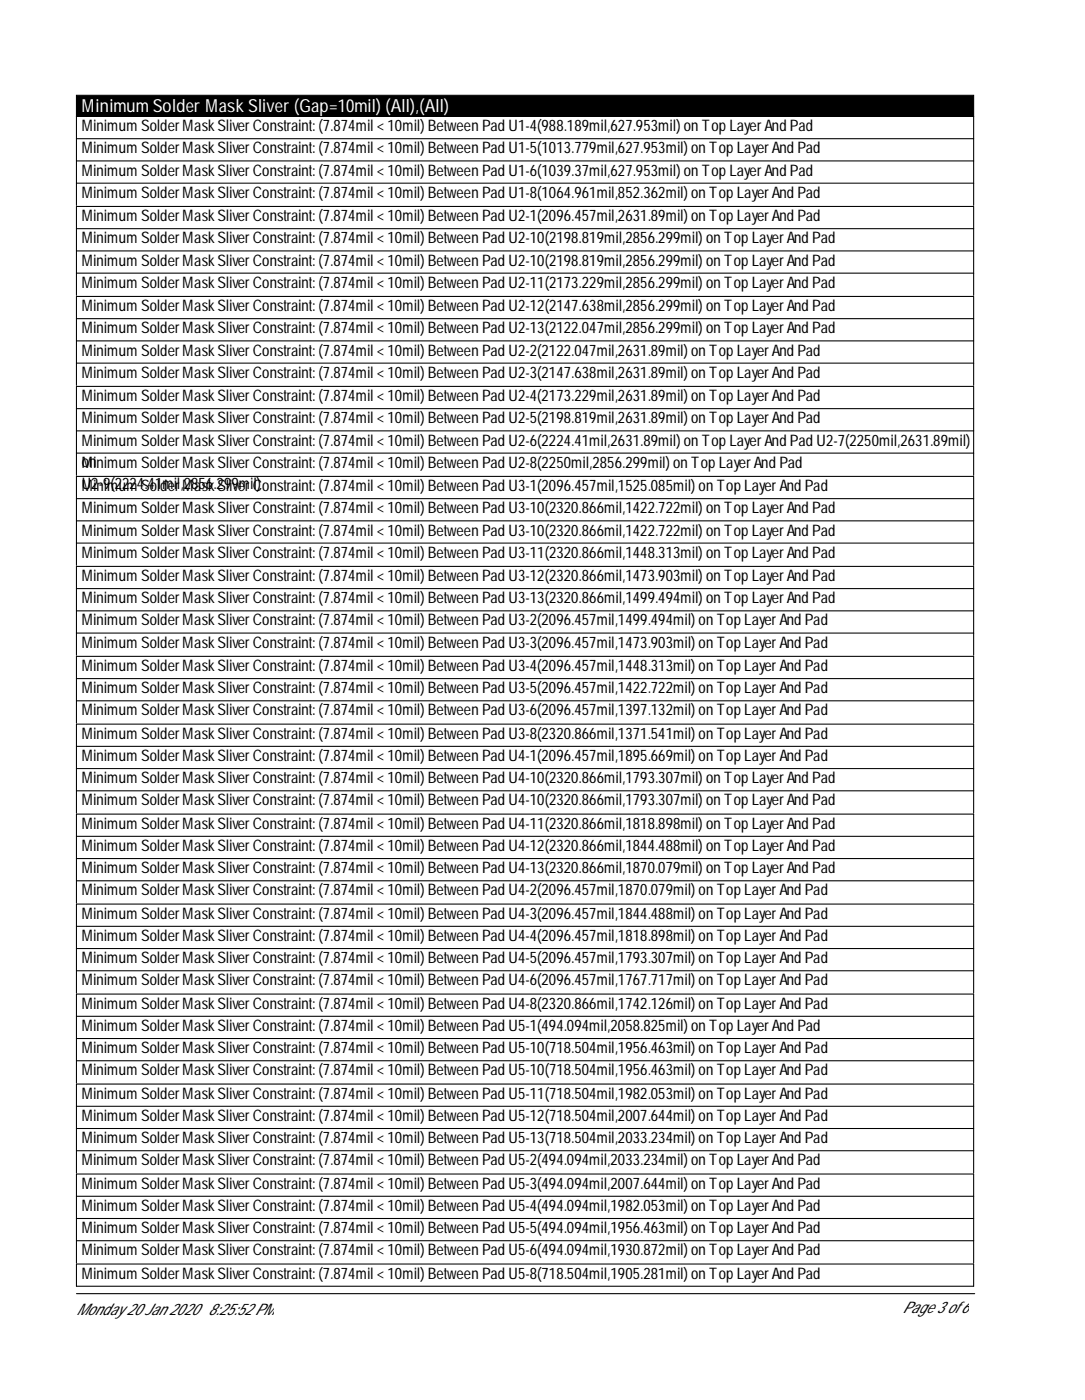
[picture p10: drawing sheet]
<svg xmlns="http://www.w3.org/2000/svg" width="459mm" height="593mm" viewBox="0 0 459 593" stroke-linecap="round" stroke-linejoin="round" font-family="sans-serif">
<defs><g id="words">
<text font-size="7.6" fill="#fff" x="34.6" y="47.5">MinimumSolder Mask Sliver (Gap=10mil) (All),(All)</text>
<g font-size="6.7">
<text x="34.6" y="55.5">MinimumSolderMaskSliverConstraint: (7.874mil &lt; 10mil) BetweenPadU1-4(988.189mil,627.953mil) onTopLayerAndPad</text>
<text x="34.6" y="65">MinimumSolderMaskSliverConstraint: (7.874mil &lt; 10mil) BetweenPadU1-5(1013.779mil,627.953mil) onTopLayerAndPad</text>
<text x="34.6" y="74.4">MinimumSolderMaskSliverConstraint: (7.874mil &lt; 10mil) BetweenPadU1-6(1039.37mil,627.953mil) onTopLayerAndPad</text>
<text x="34.6" y="83.8">MinimumSolderMaskSliverConstraint: (7.874mil &lt; 10mil) BetweenPadU1-8(1064.961mil,852.362mil) onTopLayerAndPad</text>
<text x="34.6" y="93.7">MinimumSolderMaskSliverConstraint: (7.874mil &lt; 10mil) BetweenPadU2-1(2096.457mil,2631.89mil) onTopLayerAndPad</text>
<text x="34.6" y="103.1">MinimumSolderMaskSliverConstraint: (7.874mil &lt; 10mil) BetweenPadU2-10(2198.819mil,2856.299mil) onTopLayerAndPad</text>
<text x="34.6" y="112.5">MinimumSolderMaskSliverConstraint: (7.874mil &lt; 10mil) BetweenPadU2-10(2198.819mil,2856.299mil) onTopLayerAndPad</text>
<text x="34.6" y="121.9">MinimumSolderMaskSliverConstraint: (7.874mil &lt; 10mil) BetweenPadU2-11(2173.229mil,2856.299mil) onTopLayerAndPad</text>
<text x="34.6" y="131.8">MinimumSolderMaskSliverConstraint: (7.874mil &lt; 10mil) BetweenPadU2-12(2147.638mil,2856.299mil) onTopLayerAndPad</text>
<text x="34.6" y="141.2">MinimumSolderMaskSliverConstraint: (7.874mil &lt; 10mil) BetweenPadU2-13(2122.047mil,2856.299mil) onTopLayerAndPad</text>
<text x="34.6" y="150.6">MinimumSolderMaskSliverConstraint: (7.874mil &lt; 10mil) BetweenPadU2-2(2122.047mil,2631.89mil) onTopLayerAndPad</text>
<text x="34.6" y="160">MinimumSolderMaskSliverConstraint: (7.874mil &lt; 10mil) BetweenPadU2-3(2147.638mil,2631.89mil) onTopLayerAndPad</text>
<text x="34.6" y="169.9">MinimumSolderMaskSliverConstraint: (7.874mil &lt; 10mil) BetweenPadU2-4(2173.229mil,2631.89mil) onTopLayerAndPad</text>
<text x="34.6" y="179.3">MinimumSolderMaskSliverConstraint: (7.874mil &lt; 10mil) BetweenPadU2-5(2198.819mil,2631.89mil) onTopLayerAndPad</text>
<text x="34.6" y="188.7">MinimumSolderMaskSliverConstraint: (7.874mil &lt; 10mil) BetweenPadU2-6(2224.41mil,2631.89mil) onTopLayerAndPadU2-7(2250mil,2631.89mil)</text>
<text x="34.6" y="197.7">on</text>
<text x="34.6" y="198.1">MinimumSolderMaskSliverConstraint: (7.874mil &lt; 10mil) BetweenPadU2-8(2250mil,2856.299mil) onTopLayerAndPad</text>
<text x="34.6" y="207.1">U2-9(2224.41mil,2856.Sli9ml)</text>
<text x="34.6" y="208">MinimumSolderMask29veriConstraint: (7.874mil &lt; 10mil) BetweenPadU3-1(2096.457mil,1525.085mil) onTopLayerAndPad</text>
<text x="34.6" y="217.4">MinimumSolderMaskSliverConstraint: (7.874mil &lt; 10mil) BetweenPadU3-10(2320.866mil,1422.722mil) onTopLayerAndPad</text>
<text x="34.6" y="226.8">MinimumSolderMaskSliverConstraint: (7.874mil &lt; 10mil) BetweenPadU3-10(2320.866mil,1422.722mil) onTopLayerAndPad</text>
<text x="34.6" y="236.2">MinimumSolderMaskSliverConstraint: (7.874mil &lt; 10mil) BetweenPadU3-11(2320.866mil,1448.313mil) onTopLayerAndPad</text>
<text x="34.6" y="246.1">MinimumSolderMaskSliverConstraint: (7.874mil &lt; 10mil) BetweenPadU3-12(2320.866mil,1473.903mil) onTopLayerAndPad</text>
<text x="34.6" y="255.5">MinimumSolderMaskSliverConstraint: (7.874mil &lt; 10mil) BetweenPadU3-13(2320.866mil,1499.494mil) onTopLayerAndPad</text>
<text x="34.6" y="264.9">MinimumSolderMaskSliverConstraint: (7.874mil &lt; 10mil) BetweenPadU3-2(2096.457mil,1499.494mil) onTopLayerAndPad</text>
<text x="34.6" y="274.4">MinimumSolderMaskSliverConstraint: (7.874mil &lt; 10mil) BetweenPadU3-3(2096.457mil,1473.903mil) onTopLayerAndPad</text>
<text x="34.6" y="284.2">MinimumSolderMaskSliverConstraint: (7.874mil &lt; 10mil) BetweenPadU3-4(2096.457mil,1448.313mil) onTopLayerAndPad</text>
<text x="34.6" y="293.6">MinimumSolderMaskSliverConstraint: (7.874mil &lt; 10mil) BetweenPadU3-5(2096.457mil,1422.722mil) onTopLayerAndPad</text>
<text x="34.6" y="303.1">MinimumSolderMaskSliverConstraint: (7.874mil &lt; 10mil) BetweenPadU3-6(2096.457mil,1397.132mil) onTopLayerAndPad</text>
<text x="34.6" y="312.9">MinimumSolderMaskSliverConstraint: (7.874mil &lt; 10mil) BetweenPadU3-8(2320.866mil,1371.541mil) onTopLayerAndPad</text>
<text x="34.6" y="322.3">MinimumSolderMaskSliverConstraint: (7.874mil &lt; 10mil) BetweenPadU4-1(2096.457mil,1895.669mil) onTopLayerAndPad</text>
<text x="34.6" y="331.8">MinimumSolderMaskSliverConstraint: (7.874mil &lt; 10mil) BetweenPadU4-10(2320.866mil,1793.307mil) onTopLayerAndPad</text>
<text x="34.6" y="341.2">MinimumSolderMaskSliverConstraint: (7.874mil &lt; 10mil) BetweenPadU4-10(2320.866mil,1793.307mil) onTopLayerAndPad</text>
<text x="34.6" y="351">MinimumSolderMaskSliverConstraint: (7.874mil &lt; 10mil) BetweenPadU4-11(2320.866mil,1818.898mil) onTopLayerAndPad</text>
<text x="34.6" y="360.5">MinimumSolderMaskSliverConstraint: (7.874mil &lt; 10mil) BetweenPadU4-12(2320.866mil,1844.488mil) onTopLayerAndPad</text>
<text x="34.6" y="369.9">MinimumSolderMaskSliverConstraint: (7.874mil &lt; 10mil) BetweenPadU4-13(2320.866mil,1870.079mil) onTopLayerAndPad</text>
<text x="34.6" y="379.3">MinimumSolderMaskSliverConstraint: (7.874mil &lt; 10mil) BetweenPadU4-2(2096.457mil,1870.079mil) onTopLayerAndPad</text>
<text x="34.6" y="389.2">MinimumSolderMaskSliverConstraint: (7.874mil &lt; 10mil) BetweenPadU4-3(2096.457mil,1844.488mil) onTopLayerAndPad</text>
<text x="34.6" y="398.6">MinimumSolderMaskSliverConstraint: (7.874mil &lt; 10mil) BetweenPadU4-4(2096.457mil,1818.898mil) onTopLayerAndPad</text>
<text x="34.6" y="408">MinimumSolderMaskSliverConstraint: (7.874mil &lt; 10mil) BetweenPadU4-5(2096.457mil,1793.307mil) onTopLayerAndPad</text>
<text x="34.6" y="417.4">MinimumSolderMaskSliverConstraint: (7.874mil &lt; 10mil) BetweenPadU4-6(2096.457mil,1767.717mil) onTopLayerAndPad</text>
<text x="34.6" y="427.3">MinimumSolderMaskSliverConstraint: (7.874mil &lt; 10mil) BetweenPadU4-8(2320.866mil,1742.126mil) onTopLayerAndPad</text>
<text x="34.6" y="436.7">MinimumSolderMaskSliverConstraint: (7.874mil &lt; 10mil) BetweenPadU5-1(494.094mil,2058.825mil) onTopLayerAndPad</text>
<text x="34.6" y="446.1">MinimumSolderMaskSliverConstraint: (7.874mil &lt; 10mil) BetweenPadU5-10(718.504mil,1956.463mil) onTopLayerAndPad</text>
<text x="34.6" y="455.5">MinimumSolderMaskSliverConstraint: (7.874mil &lt; 10mil) BetweenPadU5-10(718.504mil,1956.463mil) onTopLayerAndPad</text>
<text x="34.6" y="465.4">MinimumSolderMaskSliverConstraint: (7.874mil &lt; 10mil) BetweenPadU5-11(718.504mil,1982.053mil) onTopLayerAndPad</text>
<text x="34.6" y="474.8">MinimumSolderMaskSliverConstraint: (7.874mil &lt; 10mil) BetweenPadU5-12(718.504mil,2007.644mil) onTopLayerAndPad</text>
<text x="34.6" y="484.2">MinimumSolderMaskSliverConstraint: (7.874mil &lt; 10mil) BetweenPadU5-13(718.504mil,2033.234mil) onTopLayerAndPad</text>
<text x="34.6" y="493.6">MinimumSolderMaskSliverConstraint: (7.874mil &lt; 10mil) BetweenPadU5-2(494.094mil,2033.234mil) onTopLayerAndPad</text>
<text x="34.6" y="503.5">MinimumSolderMaskSliverConstraint: (7.874mil &lt; 10mil) BetweenPadU5-3(494.094mil,2007.644mil) onTopLayerAndPad</text>
<text x="34.6" y="512.9">MinimumSolderMaskSliverConstraint: (7.874mil &lt; 10mil) BetweenPadU5-4(494.094mil,1982.053mil) onTopLayerAndPad</text>
<text x="34.6" y="522.3">MinimumSolderMaskSliverConstraint: (7.874mil &lt; 10mil) BetweenPadU5-5(494.094mil,1956.463mil) onTopLayerAndPad</text>
<text x="34.6" y="531.8">MinimumSolderMaskSliverConstraint: (7.874mil &lt; 10mil) BetweenPadU5-6(494.094mil,1930.872mil) onTopLayerAndPad</text>
<text x="34.6" y="541.6">MinimumSolderMaskSliverConstraint: (7.874mil &lt; 10mil) BetweenPadU5-8(718.504mil,1905.281mil) onTopLayerAndPad</text>
<text x="32.4" y="556.8">Monday20Jan2020</text>
<text x="88.1" y="556.8">8:25:52PM</text>
<text x="382.1" y="556.4">Page3of6</text>
</g>
</g></defs>
<path d="M32.4 40.4h379.8v8.9h-379.8z" fill="#000" stroke="#000" stroke-width=".45"/>
<g fill="none" stroke="#000" stroke-width=".45">
<path d="M32.4 58.8h379.8M32.4 49.3v37.7M412.2 49.3v37.7M32.4 68.2h379.8M32.4 77.6h379.8M32.4 96.9h379.8M32.4 106.3h379.8M32.4 115.7h379.8M32.4 125.1v-37.7h379.8v37.7M32.4 135h379.8M32.4 144.4h379.8M32.4 153.8h379.8"/>
<path d="M32.4 163.2v-37.6h379.8v37.6M32.4 173.1h379.8M32.4 182.5h379.8M32.4 191.9h379.8M32.4 201.3v-37.6h379.8v37.6M32.4 211.2h379.8M32.4 239.5v-37.7h379.8v37.7M32.4 220.6h379.8M32.4 230h379.8M32.4 249.3h379.8M32.4 258.7h379.8M32.4 277.6v-37.7h379.8v37.7"/>
<path d="M32.4 268.2h379.8M32.4 287.4h379.8M32.4 296.9h379.8M32.4 306.3v-28.3h379.8v28.3M32.4 316.1h379.8M32.4 325.6h379.8M32.4 335h379.8M32.4 344.4v-37.7h379.8v37.7M32.4 354.3h379.8M32.4 363.7h379.8M32.4 373.1h379.8M32.4 382.5v-37.7h379.8v37.7"/>
<path d="M32.4 392.4h379.8M32.4 401.8h379.8M32.4 411.2h379.8M32.4 420.6v-37.6h379.8v37.6M32.4 430.5h379.8M32.4 439.9h379.8M32.4 458.7v-37.6h379.8v37.6M32.4 449.3h379.8M32.4 468.6h379.8M32.4 478h379.8M32.4 496.9v-37.7h379.8v37.7M32.4 487.4h379.8"/>
<path d="M32.4 506.7h379.8M32.4 516.1h379.8M32.4 535v-37.7h379.8v37.7M32.4 535.4h379.8v9.4h-379.8zM32.4 525.6h379.8M32.4 548h380.2"/>
</g>
<use href="#words"/>
</svg>
